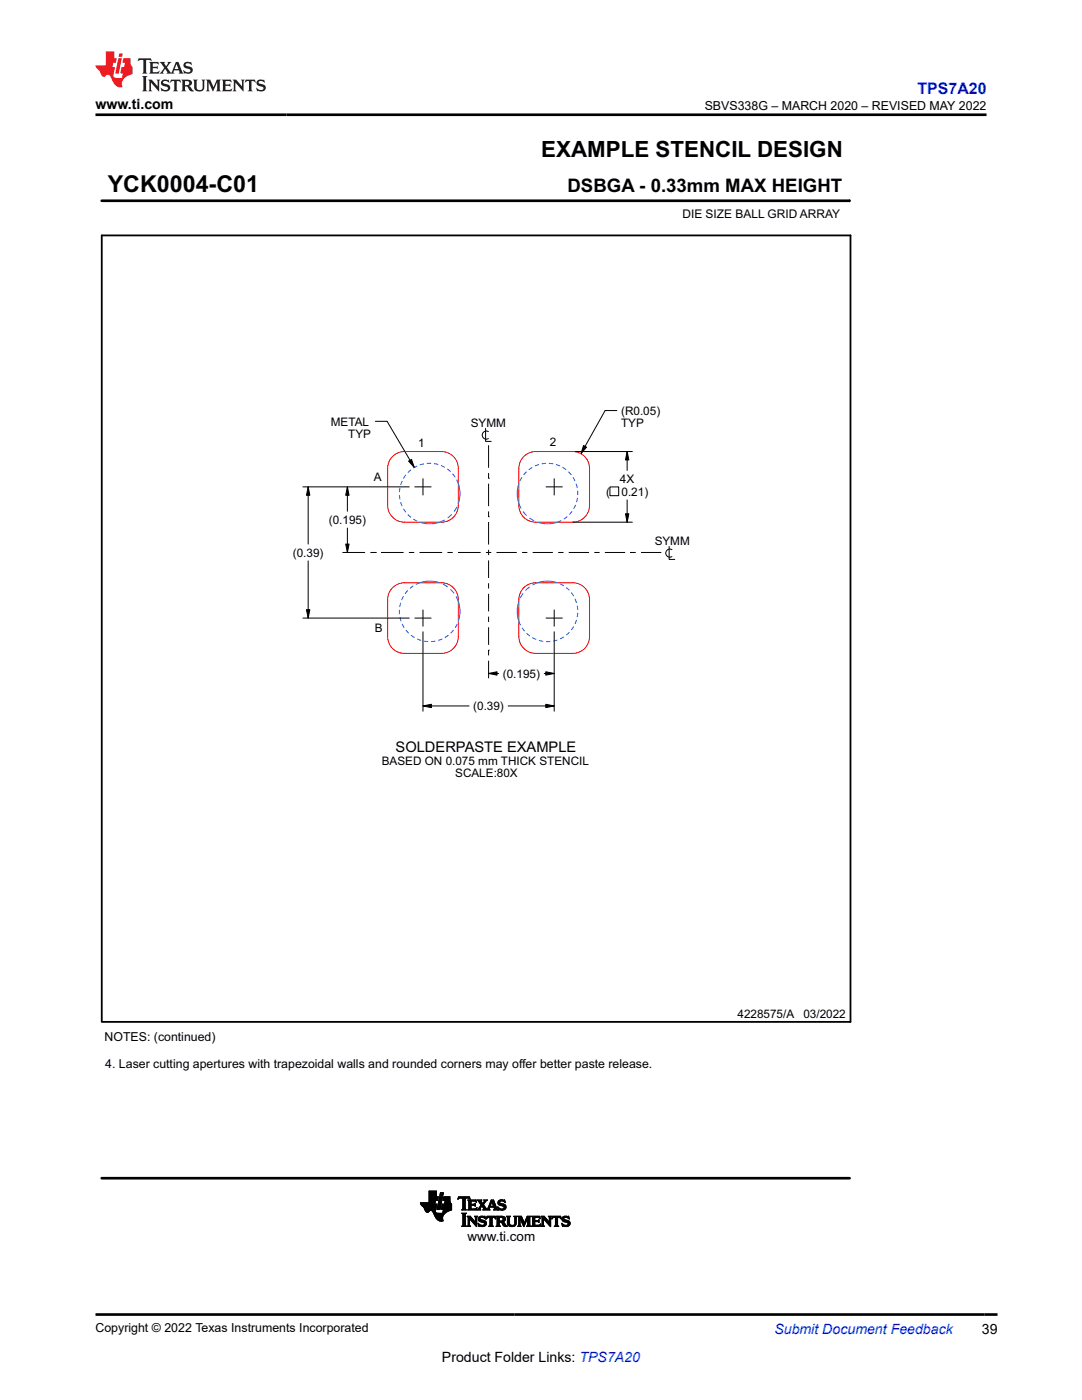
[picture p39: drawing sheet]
<svg xmlns="http://www.w3.org/2000/svg" width="216mm" height="279mm" viewBox="0 0 216 279" stroke-linecap="round" stroke-linejoin="round" font-family="sans-serif">
<defs><g id="words">
<text font-size="4.6" x="21.5" y="38.4">YCK0004-C01</text>
<text font-size="4.5" x="108" y="31.3">EXAMPLE STENCIL DESIGN</text>
<text font-size="3.7" x="113.2" y="38.4">DSBGA - 0.33mm MAX HEIGHT</text>
<text font-size="3.2" fill="#00f" x="183.1" y="18.7">TPS7A20</text>
<text font-size="2.9" x="78.9" y="150">SOLDERPASTE EXAMPLE</text>
<g font-size="2.8">
<text x="19" y="21.8">www.ti.com</text>
<text x="195.9" y="266.1">39</text>
<text x="88.2" y="271.7">Product Folder Links: TPS7A20</text>
</g>
<text font-size="2.8" fill="#00f" x="154.5" y="266.2">Submit Document Feedback</text>
<text font-size="2.7" x="93.3" y="247.7">www.ti.com</text>
<g font-size="2.5">
<text x="140.6" y="21.9">SBVS338G – MARCH 2020 – REVISED MAY 2022</text>
<text x="20.9" y="207.8">NOTES: (continued)</text>
<text x="21" y="213.1">4. Laser cutting apertures with trapezoidal walls and rounded corners may of</text>
<text x="103.6" y="213.1">fer better paste release.</text>
<text x="19" y="265.9">Copyright © 2022 Texas Instruments Incorporated</text>
</g>
<text font-size="2.4" x="136.2" y="43.4">DIE SIZE BALL GRID ARRAY</text>
<g font-size="2.3">
<text x="123.9" y="82.8">(R0.05)</text>
<text x="66" y="84.9">METAL</text>
<text x="69.5" y="87.4">TYP</text>
<text x="83.5" y="89.1">1</text>
<text x="93.9" y="85.2">SYMM</text>
<text x="109.7" y="89.1">2</text>
<text x="123.9" y="85.3">TYP</text>
<text x="74.6" y="96.1">A</text>
<text x="120.9" y="98.9">(</text>
<text x="123.7" y="96.4">4X</text>
<text x="124" y="98.9">0.21)</text>
<text x="65.6" y="104.6">(0.195)</text>
<text x="58.4" y="111.1">(0.39)</text>
<text x="130.6" y="108.7">SYMM</text>
<text x="74.8" y="126.1">B</text>
<text x="100.3" y="135.2">(0.195)</text>
<text x="94.4" y="141.7">(0.39)</text>
<text x="76.2" y="152.6">BASED ON 0.075 mm THICK STENCIL</text>
<text x="90.8" y="155.1">SCALE:80X</text>
<text x="147.2" y="203.1">4228575/A</text>
<text x="160.3" y="203.1">03/2022</text>
</g>
</g></defs>
<g fill="none" stroke="#000" stroke-width=".2">
<path d="M169.5 39.9v.4M20.3 40.1h149.2M60.4 97.2h21.3M61.5 97.2l.3 1.6h-.6zM61.5 97.2v11.4M69.3 97.2l.4 1.6h-.7zM69.3 97.2v4.8M74.9 84.1h2.3l5.5 9.2M81.5 92l.6-.3 .6 1.6zM82.7 97.2h3.4M84.4 95.5v3.4M96.9 85.5v2.6h1.1"/>
<path d="M97.5 86.1a.82 .82 0 0 0-1.3 .7 .82 .82 0 0 0 1.3 .7M97.5 95.5h.1M97.5 88.9v4.5M97.5 94.4v1.1M97.5 96.5v4.5M108.9 97.2h3.4M110.6 95.5v3.4M114.7 90.1h11.5M116.4 88.9l.6 .3-1.1 1.3zM121.7 97.2h1.8v1.7h-1.8zM123.1 81.9h-2.4l-4.8 8.6M125.1 90.1l.4 1.7h-.7z"/>
<path d="M125.1 90.1v3.8M125.1 99.8v4.4M61.5 111.9v11.5M68.3 110.3h4.5M69 108.6h.7l-.4 1.7zM69.3 105.4v4.9M73.9 110.3h1.1M75 110.3h.1M76 110.3h4.5M81.6 110.3h1M83.7 110.3h4.5M89.3 110.3h1"/>
<path d="M91.4 110.3h4.5M97 110.3h1M97.5 103.1h.1M97.5 102.1v1M97.5 104.2v4.5M97.5 109.7v1.1M97.5 111.8v3.5M97.5 116.4v1.1M97.5 118.5v3.5M99.1 110.3h4M104.2 110.3h1M106.3 110.3h4"/>
<path d="M111.4 110.3h1M113.5 110.3h4M114.3 104.2h11.9M118.6 110.3h1M120.7 110.3h4M124.8 102.5h.7l-.4 1.7zM125.8 110.3h.1M125.8 110.3h1.1M127.9 110.3h4.1M133.5 109.1v2.5h1.1M134.1 109.7a.82 .82 0 0 0-1.3 .7 .82 .82 0 0 0 1.3 .7M60.4 123.4h21.3"/>
<path d="M61.2 121.7h.6l-.3 1.7zM82.7 123.4h3.4M84.4 121.7v3.3M84.4 126.1v15.8M97.5 134.4l1.7-.3v.6zM97.5 129.7h.1M97.5 123.1v1M97.5 125.2v3.5M97.5 129.7v1.1M97.5 131.9v3.5M97.5 134.4h2M108.6 134.4h2"/>
<path d="M108.9 123.4h3.4M108.9 134.1l1.7 .3-1.7 .3zM110.6 121.7v3.3M110.6 126.1v15.8M84.4 140.9l1.7-.3v.6zM84.4 140.9h9.2M101.4 140.9h9.2M108.9 140.6l1.7 .3-1.7 .3zM85.6 239.9h1.2M85.6 239.8h1.2M85.6 239.7h1.3M85.6 238.9l1.9-.1-.2 .8h-1.7"/>
<path d="M85.6 239.5h1.7M85.6 239.4h1.7M85.6 239.3h1.8M85.6 239.2h1.8M85.6 239.1h1.8M85.6 239h1.8M85.6 238.9h1.8M85.6 238.8h1.5M85.6 238.7h1.5M85.6 238.6h1.5M85.6 238.5h1.5M85.6 238.4h1.5"/>
<path d="M85.6 238.3h1.5M85.6 238.2h1.5M85.6 238.1h1.5M85.6 238h1.5M85.6 237.9h1.5M85.6 237.8h1.5M85.6 237.7h1.5M86.9 239.6l-.2 .7h.5l-.2 1M87.1 238.8v-1.1h-1.5v2.3M87.5 239.9h.6M87.5 239.8h.6M87.5 239.7h.6"/>
<path d="M87.6 239.7h.5M87.6 239.6h.6M87.6 239.5h.6M87.6 239.4h.6M87.6 239.3h.6M87.7 239.2h.5M87.7 239.1h.5M87.7 239.1h.6M87.7 239h.6M87.7 238.9h.6M87.7 238.8l-.5 2.6h.6l.5-2.6-.6 .1M87.8 238.5h.6"/>
<path d="M87.8 238.4h.6M87.8 238.3h.6M87.8 238.2h.6M87.9 238.1h.5M87.9 238.1l.6-.1-.1 .6h-.6zM88.4 239.5h1.4M88.5 239.4h1.3M88.5 239.3h1.3M88.5 239.2h1.3M88.5 239.1h1.3M88.5 239h1.3M88.5 238.9h1.3"/>
<path d="M88.6 238.8l1.2 .1v.7h-1.4zM88.8 239.9h1M88.8 239.8h1M88.8 239.7h1M88.8 239.6l-.1 .7h-.4l-.2 .9M89.8 239.6l.1 .4 .2 .3v1.2M91.4 239.3h.1M91.4 239.2h.2M91.4 239.1h2.3M91.5 239h2.2M91.5 238.9h2.2M92.3 239.2h.5"/>
<path d="M92.3 239.3v-.2h-.4l-.6 .2 .2-.5h2.2l.1 .5-.5-.2h-.4l-.1 .2M92.3 239.9h.5M92.3 239.8h.5M92.3 239.7h.5M92.3 239.6h.5M92.3 239.5h.5M92.3 239.4h.5M92.3 239.3h.5M92.3 239.3v1.9M92.8 239.3v1.9M93.4 239.6h1.6M93.5 239.6h1.5"/>
<path d="M93.5 239.7h.5M93.5 239.9h.5M93.5 239.8h.5M93.6 239.2h.2M93.7 239.3h.1M94 239.8l.1-.1h.5l.5 .3M94 239.8v.5M94.8 239.7h.2M94.9 239.8h.2M95 239.9h.1M95.1 240l-.2-.5h-1.5l.1 .2v1.5M95.2 239.6h.9"/>
<path d="M95.4 239.6h.6M95.5 239.7h.5M95.5 239.8l.5 .7M95.5 239.8h.6M95.6 239.9h.5M96.5 239.9h.3M96.6 239.8h.3M96.6 239.6h.6M96.6 239.8l-.3 .4-.3-.5 .1-.2h-.9l.3 .3M96.6 239.8l-.1-.3h.8l-.8 .9M96.6 239.7h.3M96.7 239.6h.3"/>
<path d="M97.8 239.9h.3M97.9 239.8h.7M97.9 239.7h.7M98 239.6h.5M98.2 239.9h.5M99.4 239.9h.3M99.4 239.8h.3M99.4 239.7h.4M99.5 239.6h1.2M99.6 239.6h1.1M99.8 239.5h.5M100.4 239.7h.4"/>
<path d="M100.6 239.8h.2M100.7 239.9h.1M83.9 240.1h2.9M83.9 240.2h2.9M83.9 240.3h2.9M84 240.3h3.2M84 240.4h3.1M84.1 240.5h3M84.2 240.6h2.9M84.2 240.7h2.9M84.3 240.7h2.8M84.4 240.8h2.7"/>
<path d="M84.5 240.9h2.6M84.5 240.9h2.5M84.6 241h2.4M84.6 241.1h2.4M84.7 241.1h2.3M84.7 241.2h2.3M84.7 241.3h2.3M84.8 241.4h2.1M84.8 241.5h2.1M84.9 241.6h.9M84.9 241.7h.8M85 241.8h.6"/>
<path d="M85.1 241.9h.4M85.2 241.9h.2M86.1 241.6h.8M86.2 241.7h.7M86.3 241.7h.6M86.3 241.8h.6M86.4 241.9h.5M86.5 242h.5M86.5 242.1h.6M86.5 242.1h1M86.6 242.2h2.1M86.6 242.3h2.1"/>
<path d="M86.6 242.3h2M86.6 242.4h2M86.7 242.5h1.8M86.7 242.6h1.7M86.8 242.7h1.6M86.8 240h-2.9l.1 .4 .6 .6 .4 .8 .4 .2 .4-.4h.4l.8 1.5 .7 .6 .7-.1v-.8l.6-.8M86.8 242.8h1.5M86.9 242.9h1.4M86.9 241.6v.3l.3 .2h1.6M86.9 243h1.4M87 241.3l-.1 .3M87 243.1h1.3"/>
<path d="M87.1 243.2h1.2M87.1 243.3h1.2M87.2 243.3h1.1M87.2 241.3h.6M87.3 241.2h.5M87.3 241.1h.6M87.3 243.4h1.1M87.3 241h.6M87.3 240.9h.6M87.3 240.8h.6M87.3 240.7h.6M87.4 243.5h1"/>
<path d="M87.4 240.7h.5M87.4 240.6h.6M87.4 240.5h.6M87.4 240.4h.6M87.4 240.3h.6M87.5 240.2h.5M87.5 240.1h.6M87.5 240h.6M87.6 243.6h.8M87.7 243.7h.7M88 243.7h.1M88.1 241.3h2"/>
<path d="M88.1 241.2h2M88.1 241.2v.2h.4M88.1 241.1h2M88.1 241h2M88.1 240.9h2M88.2 240.9h1.9M88.2 240.8h1.9M88.2 240.7h1.9M88.2 240.6h1.9M88.2 240.5h1.9M88.3 240.4h1.8M88.3 240.3h1.8"/>
<path d="M88.4 242.1h.5M88.4 242h.6M88.4 241.9h.7M88.4 241.9h.8M88.4 241.8h.9M88.4 241.7h1M88.4 241.7h1.2M88.4 241.6h1.3M88.5 241.5h1.4M88.5 241.5h1.6M88.5 241.4h1.6M88.5 241.4l-.2 .7"/>
<path d="M88.7 240.3h1.4M88.7 240.2h1.3M88.7 240.1h1.3M88.8 240.1h1.1M88.8 240h1.1M90.1 241.5l-1.1 .5M92.1 241.4h.9M92.1 244.7h1M92.2 242.2h.8M92.3 241.3h.6M92.3 244.6h.6M92.3 242.3h.6"/>
<path d="M92.3 241.2h.5M92.3 241.2l-.2 .2M92.3 241.1h.5M92.3 241h.5M92.3 240.9h.5M92.3 240.8h.5M92.3 240.7h.5M92.3 240.6h.5M92.3 240.5h.5M92.3 240.4h.5M92.3 240.3h.5M92.3 240.2h.5"/>
<path d="M92.3 240.1h.5M92.3 240h.5M92.4 244.5h.5M92.4 242.4h.4M92.4 244.4h.4M92.4 244.4v-2l-.3-.3h1l-.3 .3v2M92.4 244.4l-.3 .4h1l-.3-.4M92.4 244.3h.4M92.4 244.2h.4M92.4 244.1h.4M92.4 244h.4M92.4 243.9h.4"/>
<path d="M92.4 243.8h.4M92.4 243.7h.4M92.4 243.6h.4M92.4 243.5h.4M92.4 243.4h.4M92.4 243.3h.4M92.4 243.2h.4M92.4 243.1h.4M92.4 243h.4M92.4 242.9h.4M92.4 242.8h.4M92.4 242.7h.4"/>
<path d="M92.4 242.6h.4M92.4 242.5h.4M92.8 241.2l.2 .2M93.2 244.7h.7M93.3 242.8h.6M93.4 241.4h1.6M93.4 244.6h.4M93.4 242.9h.6M93.4 244.5h.3M93.4 243h.7M93.4 243.1l-.2-.4h.6l1 1.2M93.4 244.4l-.2 .4h.7l-.2-.4"/>
<path d="M93.4 244.4h.3M93.4 244.3h.3M93.4 244.2h.3M93.4 244.1h.3M93.4 244h.3M93.4 243.9h.3M93.4 243.8h.3M93.4 243.7h.3M93.4 243.6h.3M93.4 243.5h.3M93.4 243.4h.3M93.4 243.3h.3"/>
<path d="M93.4 243.2h.9M93.4 243.1h.8M93.4 243.1v1.3M93.5 241.3h1.6M93.5 241.2h.5M93.5 241.2l-.1 .2M93.5 240.3h1.1l.2-.2v.6l-.8-.2v.6M93.5 241.1h.5M93.5 241h.5M93.5 240.9h.5M93.5 240.8h.5M93.5 240.7h.5"/>
<path d="M93.5 240.6h.5M93.5 240.5h1.3M93.5 240.4h1.3M93.5 240.2h.5M93.5 240.1h.5M93.5 240h.5M93.8 243.3h.5M93.8 243.4h.6M93.9 243.5h.6M94 243.6h.6M94.1 243.7h.6M94.2 243.8h.6"/>
<path d="M94.3 243.9h.8M94.3 244h.8M94.4 244.1h.7M94.5 244.2h.6M94.6 244.3h.5M94.6 240.3h.2M94.7 244.3h.4M94.7 240.6h.1M94.7 241.2h.4M94.7 240.2h.1M94.8 244.4h.3M94.8 242.8h.4"/>
<path d="M94.8 244.5h.3M94.8 242.9h.3M94.9 243h.2M94.9 243.1l-.2-.4h.6l-.2 .4M94.9 243.8h.2M94.9 243.7h.2M94.9 243.6h.2M94.9 243.5h.2M94.9 243.4h.2M94.9 243.3h.2M94.9 243.2h.2M94.9 243.1h.2"/>
<path d="M94.9 243.1v.8M94.9 244.6h.2M95 241.1h.2M95 244.7h.1M95.1 241.1h.1M95.1 243.1v1.7l-1.4-1.6v1.2M95.1 241.4h.8M95.2 241l-.5 .3h-.6l-.1-.2M95.2 241l-.2 .5-1.6-.1M95.4 241.3h.4M95.4 244.2h.1M95.4 244.3h.2"/>
<path d="M95.4 244.3h.3M95.4 243.3h.4M95.4 243.2h.4M95.4 243.4h.5M95.5 241.2h.3M95.5 244.4h.3M95.5 243.1h.3M95.5 243.5h.8M95.5 244.5h.6M95.5 243h.4M95.5 244.6h1.3M95.5 243.6h1.2"/>
<path d="M95.5 241.2l-.4 .2M95.5 241.1h.3M95.5 244.7h.2M95.6 242.9h1.2M95.6 241.1h.3M95.6 243.7h1.2M95.7 242.8h1.1M95.7 241h.3M95.7 240h.5M95.7 240.9h.3M95.7 240.1h.6M95.7 243.8h1.2"/>
<path d="M95.8 240.8h.3M95.8 240.2h.8M95.8 244.7h.9M95.8 242.7h.7M95.9 240.7h.8M95.9 240.3h.6M95.9 240.6h.7M95.9 240.4h.6M96 240.5h.5M96 240.5l-.5 .7M96 243.9h1M96.2 240.8h.5"/>
<path d="M96.3 240.9h.5M96.3 244.5h.6M96.3 241h.6M96.4 241.4l.1-.1-.4-.6-.3 .6 .1 .1M96.4 241.4h1.4M96.4 240.1h.3M96.4 241.1h.5M96.4 244h.6M96.5 240h.2M96.5 240.4l.7 1 .8-1.9h.5l.6 1.7 .3 .2M96.5 241.1h.5M96.5 243h.4"/>
<path d="M96.5 241.2h.6M96.5 241.3h.6M96.6 244.4h.4M96.6 244.1h.5M96.6 244.3h.4M96.7 244.2h.4M96.7 244.3h.4M96.7 243.1h.2M96.8 243.2h.1M96.9 243.3l-.7-.3h-.3l-.1 .2 .1 .2 1 .3 .2 .5M96.9 243.3l-.1-.6-1.1 .1-.2 .3v.5l1.1 .4 .1 .3-.2 .2h-.4l-.7-.3M97 243.3l.2-.6h1.6l.2 .6"/>
<path d="M97 243.3l.4-.3h.4v1.4M97 243.2h.1M97.1 243.1h.1M97.1 244.2l-.3 .4-.6 .2-.5-.1-.2 .1-.1-.6M97.1 243h.2M97.1 242.9h1.8M97.1 242.8h1.7M97.2 241.3h.4M97.3 241.2h.3M97.4 241.1h.2M97.4 241.1h.3M97.4 241h1.6"/>
<path d="M97.5 240.9h1.5M97.5 240.8h1.5M97.5 240.7h1.4M97.5 244.7h.9M97.6 240.6h.3M97.6 240.5h.3M97.7 240.4h.2M97.7 240.3h.3M97.7 244.6h.5M97.7 240.9l-.1 .4 .2 .1M97.7 240.2h.3M97.8 244.5h.4"/>
<path d="M97.8 243h.4M97.8 240.1h.2M97.8 244.4h.4M97.8 244.4l-.3 .4h.9l-.2-.4M97.8 244.3h.4M97.8 244.2h.4M97.8 244.1h.4M97.8 244h.4M97.8 243.9h.4M97.8 243.8h.4M97.8 243.7h.4M97.8 243.6h.4"/>
<path d="M97.8 243.5h.4M97.8 243.4h.4M97.8 243.3h.4M97.8 243.2h.4M97.8 243.1h.4M97.8 240h.3M97.8 240.7l.3-.9 .4 .9M98.2 240h.5M98.3 240.1h.4M98.3 240.2h.5M98.3 240.3h.5M98.4 240.4h.4"/>
<path d="M98.4 240.5h.5M98.4 240.6h.5M98.5 241.4h.9M98.6 240.9l.1 .4-.2 .1M98.6 241.1h.5M98.7 243h.2M98.7 241.3h.5M98.7 241.2h.5M98.8 243.1h.1M98.9 243.2h.1M99 243.3l-.4-.3h-.4v1.4M99 244.7h.8"/>
<path d="M99.1 242.8h1.5M99.1 244.6h.6M99.2 242.9h1.5M99.2 244.5h.5M99.2 243h.5M99.2 244.4l-.2 .4h.8l-.2-.4M99.2 244.4h.4M99.2 244.3h.4M99.2 244.2h.4M99.2 244.1h.4M99.2 244h.4M99.2 243.9h1.2"/>
<path d="M99.2 243.8h1.3M99.2 243.7h1.5M99.2 243.6h.4M99.2 243.5h.4M99.2 243.4h.4M99.2 243.3h.4M99.2 243.2h.4M99.2 243.1h.4M99.2 243.1v1.3M99.3 241h.1M99.3 240.9h.1M99.3 241.1h.2"/>
<path d="M99.3 240h.4M99.4 240.1h.4M99.4 241.1h.3M99.4 240.2h.7M99.4 241.2h.5M99.4 240.3h1.1M99.4 241.3h1.4M99.4 241.4h.2M99.5 240.4h1.2M99.6 240.5h1.2M99.6 244.4v-.5h.4l.6 .8h.6M99.6 243.1l.2-.1 .5 .1v.4l-.3 .2"/>
<path d="M99.6 243.1v.6M99.7 241.4h.9M99.8 240.6h1.1M100 241.5h.3M100 242.7l.6 .1 .2 .3v.5l-.5 .2M100.1 244h.5M100.1 244.1h.5M100.2 244.2h.5M100.2 244.3h.6M100.2 240.7h.7M100.2 243h.6M100.3 240.7l.3 .2-.3 .4-.5-.1-.5-.3"/>
<path d="M100.3 243.6h.5M100.3 244.3h.5M100.3 242.7h-1.3l.2 .4M100.3 243.8l.9 .9M100.3 243.8h.1M100.3 244.4h.6M100.3 243.1h.5M100.3 243.5h.5M100.4 241.2h.5M100.4 243.4h.5M100.4 243.2h.5M100.4 243.3h.5"/>
<path d="M100.4 244.5h.6M100.5 244.6h.6M100.5 240.8h.5M100.5 241.1h.4M100.6 240.9h.4M100.6 241.1h.4M100.6 241h.4M100.6 244.7h.6M100.8 240l-.6-.3h-.4l-.1 .2 .1 .2 1.1 .4 .1 .5-.3 .4-1.2 .1-.2-.6M100.8 240h.1M100.8 240l-.1-.5-.8-.1-.4 .3-.2 .3 .1 .3 .9 .4M101.2 242.8h.6"/>
<path d="M101.2 242.9h.5M101.2 243h.5M101.2 243.1l-.2-.4h.9l-.2 .4M101.2 244.1h.5M101.2 244h.5M101.2 243.9h.5M101.2 243.8h.5M101.2 243.7h.5M101.2 243.6h.5M101.2 243.5h.5M101.2 243.4h.5M101.2 243.3h.5"/>
<path d="M101.2 243.2h.5M101.2 243.1h.5M101.2 243.1v1M101.2 244.2h.5M101.3 244.3h.4M101.3 244.4h.5M101.4 244.5h.6M101.5 244.6h1.3M101.7 244.1l.1 .3 .4 .1 .4-.1 .1-.3M101.7 243.1v1M101.7 244.7h.9M102.4 244.5h.5"/>
<path d="M102.6 244.4h.3M102.6 242.8h.5M102.7 244.3h.3M102.7 242.9h.3M102.7 244.2h.3M102.7 243h.3M102.7 243.1l-.2-.4h.7l-.2 .4M102.7 244.1h.3M102.7 244h.3M102.7 243.9h.3M102.7 243.8h.3M102.7 243.7h.3"/>
<path d="M102.7 243.6h.3M102.7 243.5h.3M102.7 243.4h.3M102.7 243.3h.3M102.7 243.2h.3M102.7 243.1h.3M102.7 243.1v1M103 243.1v1M103 244.1l-.2 .5-.6 .2-.7-.2-.3-.5M103.3 244.7h.7M103.4 242.8h.7M103.4 244.6h.4"/>
<path d="M103.5 242.9h.6M103.5 244.5h.3M103.5 243h.7M103.5 244.4h.3M103.5 243.1l-.2-.4h.8l.5 1.3 .6-1.3h.7l-.2 .4M103.5 244.4l-.2 .4h.7l-.2-.4M103.5 244.3h.3M103.5 244.2h.3M103.5 244.1h.3M103.5 244h.3M103.5 243.9h.3M103.5 243.8h.3"/>
<path d="M103.5 243.7h.3M103.5 243.6h.3M103.5 243.5h.3M103.5 243.4h.3M103.5 243.3h.3M103.5 243.2h.8M103.5 243.1h.7M103.5 243.1v1.3M103.8 243.3h.5M103.9 243.4h.4M103.9 243.5h.5M104 243.6h.4"/>
<path d="M104 243.7h.5M104 243.8h.5M104.1 243.9h.5M104.1 244h.5M104.2 244.1h.7M104.2 244.2h.6M104.3 244.3h.5M104.3 244.4h.4M104.4 244.5h.3M104.4 244.6h.2M104.5 244.7h.1M104.7 244h.2"/>
<path d="M104.7 243.9h.3M104.7 243.8h.3M104.8 243.7h.2M104.8 243.6h.3M104.9 243.5h.2M104.9 243.4h.3M104.9 243.3h.3M105 243.2h.7M105 243.1h.7M105.1 243h.6M105.1 244.7h.8M105.1 242.9h.6"/>
<path d="M105.1 242.8h.7M105.2 244.6h.6M105.3 244.5h.4M105.3 244.4h.4M105.3 244.4l-.2 .4h.8l-.2-.4M105.3 244.4v-1.2l-.7 1.6-.8-1.6v1.2M105.3 244.3h.4M105.3 244.2h.4M105.3 244.1h.4M105.3 244h.4M105.3 243.9h.4M105.3 243.8h.4"/>
<path d="M105.3 243.7h.4M105.3 243.6h.4M105.3 243.5h.4M105.3 243.4h.4M105.3 243.3h.4M105.7 243.1v1.3M106.1 244.7h1.7M106.2 242.8h1.5M106.2 244.6h1.6M106.3 242.9h1.4M106.3 244.5h1.5M106.3 243h.4"/>
<path d="M106.3 243.1l-.2-.4h1.6l.1 .5M106.3 244.4h.4M106.3 244.3h.4M106.3 244.2h.4M106.3 244.1h.4M106.3 244h.4M106.3 243.9h.4M106.3 243.8h1.3M106.3 243.7h1.3M106.3 243.6h1.3M106.3 243.5h.4M106.3 243.4h.4"/>
<path d="M106.3 243.3h.4M106.3 243.2h.4M106.3 243.1h.4M106.3 243.1v1.3M107.2 243.6l.4-.2v.6l-.3-.2h-.6v.7h.2M107.4 243.9h.2M107.5 243.5h.1M107.5 243h.3M107.7 244.4h.2M107.7 243.1h.1M107.8 243.2h.1M107.8 243.2l-.4-.2h-.6l-.1 .6"/>
<path d="M107.8 244.3h.1M107.9 244.3h.1M107.9 244.3l-.6 .2M107.9 244.3l-.2 .5h-1.6l.2-.4M108 244.7h.7M108.1 242.8h.6M108.1 244.6h.4M108.2 242.9h.6M108.2 244.5h.3M108.2 243h.6M108.2 244.4h.2M108.2 244.4l-.2 .4h.7l-.3-.4"/>
<path d="M108.2 244.3h.2M108.2 244.2h.2M108.2 244.1h.2M108.2 244h.2M108.2 243.9h.2M108.2 243.8h.2M108.2 243.7h.2M108.2 243.6h.2M108.2 243.5h.2M108.2 243.4h.2M108.2 243.3h.2M108.2 243.2h.8"/>
<path d="M108.2 243.1h.7M108.2 243.1v1.3M108.5 243.3h.6M108.6 242.7l1 1.2v-.8M108.6 242.7h-.6l.2 .4M108.6 243.4h.6M108.7 243.5h.5M108.8 243.6h.5M108.8 243.7h.6M108.9 243.8h.6M109 243.9h.9M109.1 244h.8"/>
<path d="M109.2 244.1h.7M109.3 244.2h.6M109.3 244.3h.6M109.4 244.3h.5M109.5 244.4h.4M109.5 242.8h.5M109.6 244.5h.3M109.6 242.9h.3M109.6 243h.3M109.6 243.1l-.2-.4h.7l-.2 .4M109.6 243.8h.3M109.6 243.7h.3"/>
<path d="M109.6 243.6h.3M109.6 243.5h.3M109.6 243.4h.3M109.6 243.3h.3M109.6 243.2h.3M109.6 243.1h.3M109.7 244.6h.2M109.7 244.7h.2M109.9 243.1v1.7l-1.4-1.6-.1 1.2M110.1 243.3l.3-.3h.4v1.4M110.1 243.2h.1M110.1 243.1h.2"/>
<path d="M110.1 243h.3M110.2 242.9h1.7M110.2 242.8h1.7M110.6 244.7h.9M110.8 244.6h.5M110.8 244.5h.5M110.8 243h.5M110.8 244.4l-.2 .4h.9l-.2-.4M110.8 244.4h.5M110.8 244.3h.5M110.8 244.2h.5M110.8 244.1h.5"/>
<path d="M110.8 244h.5M110.8 243.9h.5M110.8 243.8h.5M110.8 243.7h.5M110.8 243.6h.5M110.8 243.5h.5M110.8 243.4h.5M110.8 243.3h.5M110.8 243.2h.5M110.8 243.1h.5M111.7 243h.3M111.8 243.1h.2"/>
<path d="M111.9 242.7l.1 .6-.3-.3h-.4v1.4M111.9 242.7h-1.7l-.1 .6M111.9 243.2h.1M112.1 244.3h.2M112.1 244.3h.3M112.1 243.3h.4M112.1 243.2h.4M112.1 243.4h.5M112.2 244.4h.3M112.2 243.1h.3M112.2 243.5h.8M112.2 244.5h.6"/>
<path d="M112.2 243h.4M112.2 244.6h1.3M112.2 243.6h1.2M112.2 244.7h.2M112.3 242.9h1.2M112.3 243.7h1.2M112.4 242.8h1.1M112.4 243.8h1.2M112.5 244.7h.9M112.5 242.7h.7M112.7 243.9h1M113 244.5h.6"/>
<path d="M113.1 244h.6M113.2 243h.4M113.3 244.4h.4M113.3 244.1h.5M113.3 244.3h.4M113.4 244.2h.4M113.4 244.3h.4M113.4 243.1h.2M113.5 243.2h.1M113.6 243.3l-.7-.3h-.3l-.1 .2 .1 .2 1 .3 .2 .5M113.6 243.3l-.1-.6-1.1 .1-.2 .3v.5l1.1 .4 .1 .3-.2 .2h-.4l-.7-.3 .1 .6 .2-.1 .5 .1 .6-.2 .3-.4"/>
</g>
<path d="M61.5 97.2l.3 1.6h-.6zM69.3 97.2l.4 1.6h-.7zM81.5 92l.6-.3 .6 1.6zM116.4 88.9l.6 .3-1.1 1.3zM125.1 90.1l.4 1.7h-.7zM69 108.6h.7l-.4 1.7zM124.8 102.5h.7l-.4 1.7zM61.2 121.7h.6l-.3 1.7zM97.5 134.4l1.7-.3v.6zM108.9 134.1l1.7 .3-1.7 .3zM84.4 140.9l1.7-.3v.6zM108.9 140.6l1.7 .3-1.7 .3z" fill="#000"/>
<path d="M20.3 47h149.4v156.9h-149.4z" fill="none" stroke="#000" stroke-width=".36"/>
<path d="M20.3 40.1h149.2M20.3 235.1h149.2" fill="none" stroke="#000" stroke-width=".53"/>
<path d="M78.3 91.1a3.3 3.3 0 0 1 2.4-1h7.4a3.4 3.4 0 0 1 3.3 3.4v7.4a3.4 3.4 0 0 1-3.3 3.3h-7.4a3.4 3.4 0 0 1-3.4-3.3v-7.4a3.3 3.3 0 0 1 1-2.4zM104.5 91.1a3.3 3.3 0 0 1 2.4-1h7.4a3.4 3.4 0 0 1 3.3 3.4v7.4a3.4 3.4 0 0 1-3.3 3.3h-7.4a3.4 3.4 0 0 1-3.4-3.3v-7.4a3.3 3.3 0 0 1 1-2.4zM78.3 117.3a3.3 3.3 0 0 1 2.4-1h7.4a3.4 3.4 0 0 1 3.3 3.4v7.3a3.4 3.4 0 0 1-3.3 3.4h-7.4a3.4 3.4 0 0 1-3.4-3.4v-7.3a3.3 3.3 0 0 1 1-2.4zM104.5 117.3a3.4 3.4 0 0 1 2.4-1h7.4a3.4 3.4 0 0 1 3.3 3.4v7.3a3.4 3.4 0 0 1-3.3 3.4h-7.4a3.4 3.4 0 0 1-3.4-3.4v-7.3a3.4 3.4 0 0 1 1-2.4z" fill="none" stroke="#f00" stroke-width=".2"/>
<g fill="none" stroke="#007fff" stroke-width=".2">
<path d="M79.7 98.8l.1 .9M79.8 97.4l-.1 .8M80.2 96l-.3 .8M81 94.8l-.5 .7M82 93.8l-.6 .5M83.2 93l-.7 .4M84.6 92.6l-.8 .2M86 92.5h-.8M86.6 92.5l.8 .2M88 92.9l.7 .4M88.7 93.3h.1M89.2 93.6l.7 .5"/>
<path d="M90.3 94.6l.5 .6M91.1 95.7l.1 .2a6 6 0 0 1 .3 4.6M103.5 96.5a6 6 0 0 0 .5 5M104.2 95.2l-.5 .8M105.1 94.1l-.6 .7M106.2 93.3l-.7 .5M107.5 92.7l-.8 .3M109 92.5l-.9 .1M109.5 92.5l.9 .1M110.9 92.7l.9 .3M112.3 93.3l.7 .5M113.4 94.1l.6 .7"/>
<path d="M114.3 95.2l.4 .8M115 96.5l.2 .9M115.2 99.4l-.2 .8M115.3 97.9v.9M79.9 100.2l.3 .8M80.5 119l-.4 .8M80.5 101.5l.5 .7M81.4 117.8l-.6 .7M81.4 102.7l.6 .6M82.5 103.6l.7 .4M82.5 116.9l-.7 .5M87.7 116.3a6 6 0 0 0-4.7 .3"/>
<path d="M88.4 116.6l.9 .5M88.7 103.8l-.3 .1a6 6 0 0 1-4.6 .3M89.9 117.6l.7 .8M90.1 102.7l-.8 .7M91 119l.2 .4a6 6 0 0 1 .3 4.6M91.2 101.2l-.6 .9M104.4 118.4l-.6 1M104.4 102.1l.7 .8M105.7 117.1l-.9 .8M105.7 103.4l.9 .5M111.2 116.3a6 6 0 0 0-4.9 .4M111.7 116.5l.8 .4"/>
<path d="M112 103.9l-.1 .1a6 6 0 0 1-4.6 .2M113 117.3l.6 .5M113.2 103.1l-.7 .5M114 118.3l.5 .7M114.2 102l-.6 .7M114.5 101.5h.1M114.7 119.5l.3 .8M114.9 100.8l-.4 .7M79.7 121.7v.9M79.8 123.2l.2 .8M79.9 120.3l-.1 .8M80.2 124.5l.5 .8"/>
<path d="M81 125.7l.6 .7M82 126.8l.7 .4M83.2 127.5l.8 .3M84.6 127.9l.9 .1M86.9 127.9l-.9 .1M88.3 127.5l-.9 .3M89.5 126.8l-.7 .4M90.5 125.7l-.6 .7M91.2 124.5l-.4 .8M103.5 120a6 6 0 0 0 .4 4.8M104.2 125.3l.5 .7M105.1 126.4l.6 .5"/>
<path d="M106.2 127.2l.8 .4M107.5 127.8l.9 .2M109.8 128h-.8M111.2 127.7l-.8 .2M112.5 127.1l-.7 .4M113.6 126.2l-.6 .6M114.5 125l-.5 .7M115 123.7l-.3 .8M115.2 120.9l.1 .8M115.3 122.3l-.1 .9"/>
</g>
<path d="M27.7 11.6l-.2 .6 .5-.2h.6v.1v2.2l-.2 .4h1l-.2-.4v-2.2v-.1h.5l.5 .2-.1-.6zM29.8 12.4l.2 .3v1.6l-.2 .4h1.9l.1-.6a1.08 1.08 0 0 1-1.3 .2v-.7h.6l.4 .2v-.7l-.4 .2h-.6v-.5l.2-.2a1 1 0 0 1 1 .3l-.1-.5zM31.8 12.4l1 1.1-1 1.2h.9l-.2-.2 .4-.8 .5 .8-.2 .2h1.6l-.2-.2 .1-.5h1l.1 .5-.1 .2h.9l-.2-.4-.8-1.9h-.5l-1 2.1-.8-1.1 .9-1h-.8l.2 .2-.5 .6-.3-.6 .1-.2zM35.2 12.8l.4 1h-.8zM36.8 12.5a.65 .65 0 0 0-.2 .7 .65 .65 0 0 0 .6 .5l.7 .1 .1 .3a.79 .79 0 0 1-.7 .4 .79 .79 0 0 1-.7-.5l.1 .7 .2-.1a.93 .93 0 0 0 1.1 0 .93 .93 0 0 0 .4-.9 1.46 1.46 0 0 0-1.2-.6l-.1-.3a1.09 1.09 0 0 1 1.2 .2l-.2-.6-.1 .1-.6-.2zM28.4 15.2l.2 .4v2.2l-.2 .4h1l-.2-.4v-2.2l.2-.4zM29.6 15.9l.2 .4v1.5l-.2 .4h.8l-.3-.4v-1.3l1.7 1.8v-2l.2-.4h-.8l.2 .2 .1 1.1-1.2-1.3zM32.3 16a.65 .65 0 0 0-.2 .8 .65 .65 0 0 0 .7 .4l.6 .2 .1 .2a.79 .79 0 0 1-.7 .4 .79 .79 0 0 1-.7-.5l.1 .7 .2-.1a.93 .93 0 0 0 1.1 .1 .93 .93 0 0 0 .4-1 1.46 1.46 0 0 0-1.2-.5l-.1-.4a1.09 1.09 0 0 1 1.2 .2l-.2-.6-.1 .1-.6-.1zM34.1 15.9l-.1 .6a.63 .63 0 0 1 .7-.3l.1 1.6-.3 .4h1l-.2-.4v-1.6a.66 .66 0 0 1 .8 .3l-.1-.6zM36.2 15.9l.2 .4v1.5l-.2 .4h.9l-.2-.2v-.7h.5l.1 .2a.79 .79 0 0 0 1.2 .6l-1-.9a.61 .61 0 0 0 .6-.6 .61 .61 0 0 0-.5-.7zM36.9 16.2h.2a.47 .47 0 0 1 .5 .1 .47 .47 0 0 1 .1 .5l-.2 .1-.6 .1zM38.5 15.9l.2 .2a2.27 2.27 0 0 0 .4 2 1.04 1.04 0 0 0 1.7-.7v-1.3l.2-.2h-.8l.2 .4v1.1a.6 .6 0 0 1-.6 .6 .6 .6 0 0 1-.6-.6v-1.1l.3-.4zM41.1 15.9l.2 .4v1.5l-.2 .4h.7l-.2-.4v-1.4l.9 1.9 .8-1.9v1.4l-.2 .4h1l-.3-.4v-1.5l.3-.4h-.8l-.7 1.5-.7-1.5zM44.3 15.9l.2 .4v1.5l-.2 .4h1.9l.1-.6a1.09 1.09 0 0 1-1.3 .2v-.7h.6l.4 .2v-.6l-.4 .2h-.6v-.6l.2-.1a1.01 1.01 0 0 1 1 .3l-.1-.6zM46.4 15.9l.3 .4v1.5l-.3 .4h.8l-.2-.4v-1.3l1.6 1.8v-2l.2-.4h-.7l.2 .2v1.1l-1.2-1.3zM49 15.9l-.1 .6a.63 .63 0 0 1 .8-.3v1.6l-.3 .4h1l-.2-.4v-1.6a.66 .66 0 0 1 .8 .3l-.1-.6zM51.4 16a.65 .65 0 0 0-.2 .8 .65 .65 0 0 0 .6 .4l.6 .2 .2 .2a.79 .79 0 0 1-.8 .4 .79 .79 0 0 1-.6-.5l.1 .7 .2-.1a.93 .93 0 0 0 1 .1 .93 .93 0 0 0 .5-1 1.46 1.46 0 0 0-1.3-.5l-.1-.4a1.09 1.09 0 0 1 1.3 .2l-.2-.6-.2 .1-.5-.1z" fill="#231f20"/>
<path d="M21.1 10.3v2.7h-2.1l.1 .4 .9 1a.95 .95 0 0 0 .9 .9 .59 .59 0 0 1 .6-.4 .59 .59 0 0 1 .5 .3l.4 .8a1.59 1.59 0 0 0 2.1 1.4 1.61 1.61 0 0 1 1-2.3l1-.3-.1-1.5a1.59 1.59 0 0 1-.4-1.7h-1.4l-.2 .9h.5l-.1 .9h-.5l-.2 .9v.3l.4 .1-.2 .9h-.6a.73 .73 0 0 1-1.1-.7l.3-1.5h-.5l.2-.9h.5l.2-.9h-.5v-1.3zM23.6 11.6l-.6 3.1h.7l.6-3.1zM23.8 10.7l-.1 .6h.7l.1-.6z" fill="#ed1c24"/>
<path d="M19 22.9h177.8M19.1 262.3h179.9" fill="none" stroke="#000" stroke-width=".53"/>
<use href="#words"/>
</svg>
